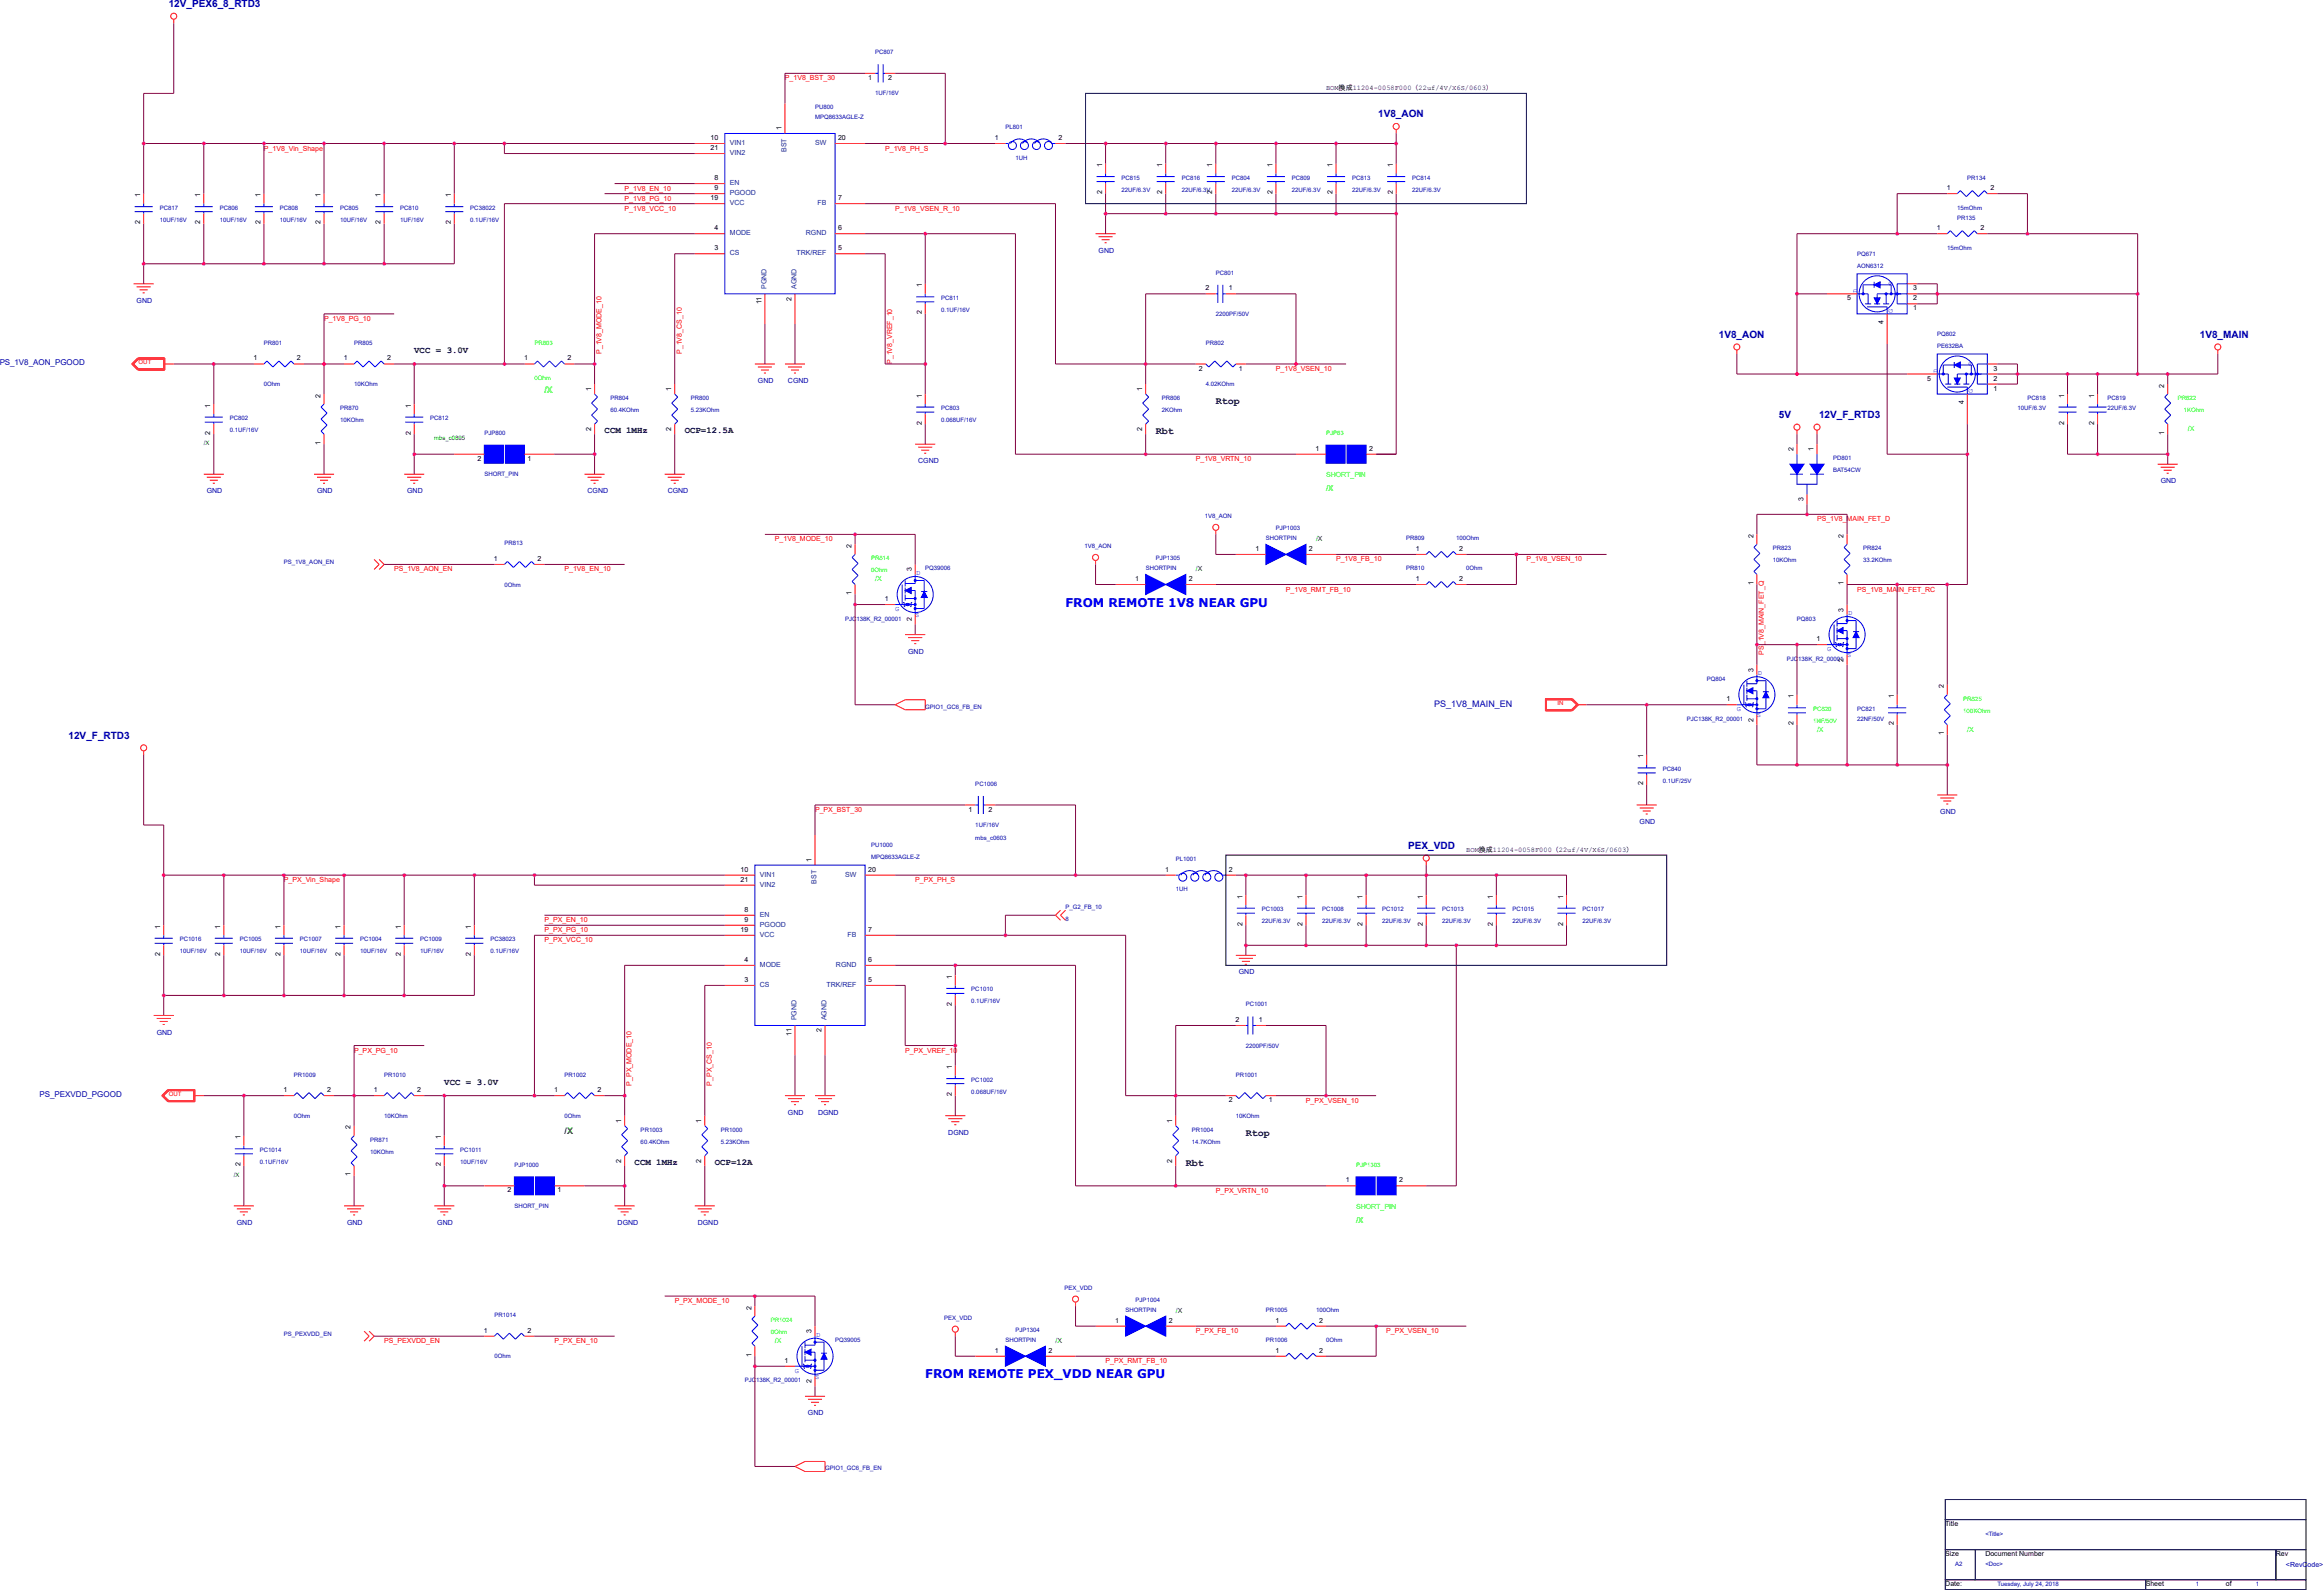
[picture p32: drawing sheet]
<svg xmlns="http://www.w3.org/2000/svg" width="158mm" height="108mm" viewBox="0 0 158 108" stroke-linecap="round" stroke-linejoin="round" font-family="sans-serif">
<defs><g id="words">
<g font-size=".8" fill="#00f">
<text x="72.4" y="41.2">FROM REMOTE 1V8 NEAR GPU</text>
<text x="62.9" y="93.7">FROM REMOTE PEX_VDD NEAR GPU</text>
</g>
<g font-size=".7" fill="#0000a0">
<text x="11.5" y=".5">12V_PEX6_8_RTD3</text>
<text x="93.7" y="8">1V8_AON</text>
<text x="116.8" y="23">1V8_AON</text>
<text x="149.5" y="23">1V8_MAIN</text>
<text x="120.9" y="28.4">5V</text>
<text x="123.6" y="28.4">12V_F_RTD3</text>
<text x="4.7" y="50.2">12V_F_RTD3</text>
<text x="95.7" y="57.7">PEX_VDD</text>
</g>
<g font-size=".7">
<text x="78.6" y="29.5">Rbt</text>
<text x="82.6" y="27.5">Rtop</text>
<text x="84.7" y="77.2">Rtop</text>
<text x="80.6" y="79.2">Rbt</text>
</g>
<g font-size=".6">
<text x="28.2" y="24">VCC = 3.0V</text>
<text x="41.1" y="29.4">CCM 1MHz</text>
<text x="46.5" y="29.4">OCP=12.5A</text>
<text x="30.2" y="73.7">VCC = 3.0V</text>
<text x="43.1" y="79.1">CCM 1MHz</text>
<text x="48.6" y="79.1">OCP=12A</text>
</g>
<text font-size=".6" fill="#0f0" x="37" y="26.7">/X</text>
<text font-size=".6" fill="#0000a0" x="97.5" y="48">PS_1V8_MAIN_EN</text>
<text font-size=".6" fill="#008000" x="38.4" y="77">/X</text>
<g font-size=".5" fill="#f00">
<text x="53.4" y="5.5">P_1V8_BST_30</text>
<text x="17.9" y="10.2">P_1V8_Vin_Shape</text>
<text x="60.2" y="10.2">P_1V8_PH_S</text>
<text x="42.5" y="13">P_1V8_EN_10</text>
<text x="42.5" y="14.3">P_1V8_VCC_10</text>
<text x="42.5" y="13.6">P_1V8_PG_10</text>
<text x="60.8" y="14.3">P_1V8_VSEN_R_10</text>
<text x="22" y="21.8">P_1V8_PG_10</text>
<text x="40.9" y="24.1" transform="rotate(-90 40.9 24.1)">P_1V8_MODE_10</text>
<text x="46.3" y="24.1" transform="rotate(-90 46.3 24.1)">P_1V8_CS_10</text>
<text x="60.6" y="24.7" transform="rotate(-90 60.6 24.7)">P_1V8_VREF_10</text>
<text x="86.7" y="25.2">P_1V8_VSEN_10</text>
<text x="81.3" y="31.3">P_1V8_VRTN_10</text>
<text x="123.5" y="35.4">PS_1V8_MAIN_FET_D</text>
<text x="26.8" y="38.8">PS_1V8_AON_EN</text>
<text x="38.4" y="38.8">P_1V8_EN_10</text>
<text x="52.7" y="36.8">P_1V8_MODE_10</text>
<text x="87.4" y="40.2">P_1V8_RMT_FB_10</text>
<text x="90.8" y="38.2">P_1V8_FB_10</text>
<text x="103.7" y="38.2">P_1V8_VSEN_10</text>
<text x="126.2" y="40.2">PS_1V8_MAIN_FET_RC</text>
<text x="119.9" y="44.5" transform="rotate(-90 119.9 44.5)">PS_1V8_MAIN_FET_Q</text>
<text x="19.3" y="59.9">P_PX_Vin_Shape</text>
<text x="55.4" y="55.2">P_PX_BST_30</text>
<text x="62.2" y="59.9">P_PX_PH_S</text>
<text x="37" y="62.7">P_PX_EN_10</text>
<text x="37" y="64">P_PX_VCC_10</text>
<text x="37" y="63.3">P_PX_PG_10</text>
<text x="24.1" y="71.5">P_PX_PG_10</text>
<text x="61.5" y="71.5">P_PX_VREF_10</text>
<text x="42.9" y="73.8" transform="rotate(-90 42.9 73.8)">P_PX_MODE_10</text>
<text x="48.4" y="73.8" transform="rotate(-90 48.4 73.8)">P_PX_CS_10</text>
<text x="88.8" y="74.9">P_PX_VSEN_10</text>
<text x="82.6" y="81.1">P_PX_VRTN_10</text>
<text x="45.9" y="88.5">P_PX_MODE_10</text>
<text x="26.1" y="91.3">PS_PEXVDD_EN</text>
<text x="37.7" y="91.3">P_PX_EN_10</text>
<text x="75.1" y="92.6">P_PX_RMT_FB_10</text>
<text x="81.3" y="90.6">P_PX_FB_10</text>
<text x="94.2" y="90.6">P_PX_VSEN_10</text>
</g>
<g font-size=".5">
<text x="59" y="5.4">1</text>
<text x="60.4" y="5.4">2</text>
<text x="48.3" y="9.5">10</text>
<text x="48.3" y="10.2">21</text>
<text x="53.1" y="8.9" transform="rotate(-90 53.1 8.9)">1</text>
<text x="57" y="9.5">20</text>
<text x="67.6" y="9.5">1</text>
<text x="71.9" y="9.5">2</text>
<text x="74.9" y="11.4" transform="rotate(-90 74.9 11.4)">1</text>
<text x="79" y="11.4" transform="rotate(-90 79 11.4)">1</text>
<text x="82.4" y="11.4" transform="rotate(-90 82.4 11.4)">1</text>
<text x="86.5" y="11.4" transform="rotate(-90 86.5 11.4)">1</text>
<text x="90.1" y="6.1">BOM換成11204-0058F000（22uf/4V/X6S/0603）</text>
<text x="90.6" y="11.4" transform="rotate(-90 90.6 11.4)">1</text>
<text x="94.7" y="11.4" transform="rotate(-90 94.7 11.4)">1</text>
<text x="9.5" y="15.2" transform="rotate(-90 9.5 15.2)">2</text>
<text x="9.5" y="13.4" transform="rotate(-90 9.5 13.4)">1</text>
<text x="13.6" y="15.2" transform="rotate(-90 13.6 15.2)">2</text>
<text x="13.6" y="13.4" transform="rotate(-90 13.6 13.4)">1</text>
<text x="17.7" y="15.2" transform="rotate(-90 17.7 15.2)">2</text>
<text x="17.7" y="13.4" transform="rotate(-90 17.7 13.4)">1</text>
<text x="21.8" y="15.2" transform="rotate(-90 21.8 15.2)">2</text>
<text x="21.8" y="13.4" transform="rotate(-90 21.8 13.4)">1</text>
<text x="25.9" y="15.2" transform="rotate(-90 25.9 15.2)">2</text>
<text x="25.9" y="13.4" transform="rotate(-90 25.9 13.4)">1</text>
<text x="30.6" y="15.2" transform="rotate(-90 30.6 15.2)">2</text>
<text x="30.6" y="13.4" transform="rotate(-90 30.6 13.4)">1</text>
<text x="48.3" y="13.6">19</text>
<text x="48.6" y="17">3</text>
<text x="48.6" y="15.6">4</text>
<text x="48.6" y="12.2">8</text>
<text x="48.6" y="12.9">9</text>
<text x="57" y="17">5</text>
<text x="57" y="15.6">6</text>
<text x="57" y="13.6">7</text>
<text x="74.9" y="13.2" transform="rotate(-90 74.9 13.2)">2</text>
<text x="79" y="13.2" transform="rotate(-90 79 13.2)">2</text>
<text x="82.4" y="13.2" transform="rotate(-90 82.4 13.2)">2</text>
<text x="86.5" y="13.2" transform="rotate(-90 86.5 13.2)">2</text>
<text x="90.6" y="13.2" transform="rotate(-90 90.6 13.2)">2</text>
<text x="94.7" y="13.2" transform="rotate(-90 94.7 13.2)">2</text>
<text x="131.6" y="15.6">1</text>
<text x="132.3" y="12.9">1</text>
<text x="134.6" y="15.6">2</text>
<text x="135.3" y="12.9">2</text>
<text x="51.8" y="20.7" transform="rotate(-90 51.8 20.7)">11</text>
<text x="53.8" y="20.4" transform="rotate(-90 53.8 20.4)">2</text>
<text x="62.6" y="21.4" transform="rotate(-90 62.6 21.4)">2</text>
<text x="62.6" y="19.5" transform="rotate(-90 62.6 19.5)">1</text>
<text x="81.9" y="19.7">2</text>
<text x="83.5" y="19.7">1</text>
<text x="125.5" y="20.4">5</text>
<text x="128" y="22" transform="rotate(-90 128 22)">4</text>
<text x="130" y="21.1">1</text>
<text x="130" y="20.4">2</text>
<text x="130" y="19.7">3</text>
<text x="14.3" y="29.5" transform="rotate(-90 14.3 29.5)">2</text>
<text x="14.3" y="27.7" transform="rotate(-90 14.3 27.7)">1</text>
<text x="17.2" y="24.5">1</text>
<text x="20.2" y="24.5">2</text>
<text x="21.8" y="27" transform="rotate(-90 21.8 27)">2</text>
<text x="23.4" y="24.5">1</text>
<text x="26.3" y="24.5">2</text>
<text x="27.9" y="29.5" transform="rotate(-90 27.9 29.5)">2</text>
<text x="27.9" y="27.7" transform="rotate(-90 27.9 27.7)">1</text>
<text x="35.6" y="24.5">1</text>
<text x="38.6" y="24.5">2</text>
<text x="40.2" y="29.3" transform="rotate(-90 40.2 29.3)">2</text>
<text x="40.2" y="26.6" transform="rotate(-90 40.2 26.6)">1</text>
<text x="45.6" y="29.3" transform="rotate(-90 45.6 29.3)">2</text>
<text x="45.6" y="26.6" transform="rotate(-90 45.6 26.6)">1</text>
<text x="62.6" y="28.8" transform="rotate(-90 62.6 28.8)">2</text>
<text x="62.6" y="27" transform="rotate(-90 62.6 27)">1</text>
<text x="77.6" y="29.3" transform="rotate(-90 77.6 29.3)">2</text>
<text x="77.6" y="26.6" transform="rotate(-90 77.6 26.6)">1</text>
<text x="81.5" y="25.2">2</text>
<text x="84.2" y="25.2">1</text>
<text x="131" y="25.9">5</text>
<text x="133.5" y="27.5" transform="rotate(-90 133.5 27.5)">4</text>
<text x="135.5" y="26.5">1</text>
<text x="135.5" y="25.9">2</text>
<text x="135.5" y="25.2">3</text>
<text x="140.3" y="28.8" transform="rotate(-90 140.3 28.8)">2</text>
<text x="140.3" y="27" transform="rotate(-90 140.3 27)">1</text>
<text x="142.3" y="28.8" transform="rotate(-90 142.3 28.8)">2</text>
<text x="142.3" y="27" transform="rotate(-90 142.3 27)">1</text>
<text x="147.1" y="29.5" transform="rotate(-90 147.1 29.5)">1</text>
<text x="147.1" y="26.3" transform="rotate(-90 147.1 26.3)">2</text>
<text x="21.8" y="30.2" transform="rotate(-90 21.8 30.2)">1</text>
<text x="32.5" y="31.3">2</text>
<text x="35.8" y="31.3">1</text>
<text x="89.4" y="30.6">1</text>
<text x="93.1" y="30.6">2</text>
<text x="121.9" y="30.7" transform="rotate(-90 121.9 30.7)">2</text>
<text x="122.6" y="34.1" transform="rotate(-90 122.6 34.1)">3</text>
<text x="123.3" y="30.7" transform="rotate(-90 123.3 30.7)">1</text>
<text x="33.6" y="38.1">1</text>
<text x="36.5" y="38.1">2</text>
<text x="57.9" y="40.4" transform="rotate(-90 57.9 40.4)">1</text>
<text x="57.9" y="37.2" transform="rotate(-90 57.9 37.2)">2</text>
<text x="60.1" y="40.8">1</text>
<text x="62" y="38.8" transform="rotate(-90 62 38.8)">3</text>
<text x="77.2" y="39.5">1</text>
<text x="80.8" y="39.5">2</text>
<text x="85.3" y="37.4">1</text>
<text x="89" y="37.4">2</text>
<text x="96.2" y="37.4">1</text>
<text x="96.2" y="39.5">1</text>
<text x="99.2" y="37.4">2</text>
<text x="99.2" y="39.5">2</text>
<text x="119.2" y="39.7" transform="rotate(-90 119.2 39.7)">1</text>
<text x="119.2" y="36.6" transform="rotate(-90 119.2 36.6)">2</text>
<text x="125.3" y="41.6" transform="rotate(-90 125.3 41.6)">3</text>
<text x="125.3" y="39.7" transform="rotate(-90 125.3 39.7)">1</text>
<text x="125.3" y="36.6" transform="rotate(-90 125.3 36.6)">2</text>
<text x="62" y="42.2" transform="rotate(-90 62 42.2)">2</text>
<text x="117.3" y="47.7">1</text>
<text x="119.2" y="45.6" transform="rotate(-90 119.2 45.6)">3</text>
<text x="121.9" y="47.4" transform="rotate(-90 121.9 47.4)">1</text>
<text x="123.5" y="43.6">1</text>
<text x="125.3" y="45" transform="rotate(-90 125.3 45)">2</text>
<text x="128.7" y="47.4" transform="rotate(-90 128.7 47.4)">1</text>
<text x="132.1" y="46.8" transform="rotate(-90 132.1 46.8)">2</text>
<text x="111.7" y="53.4" transform="rotate(-90 111.7 53.4)">2</text>
<text x="111.7" y="51.5" transform="rotate(-90 111.7 51.5)">1</text>
<text x="119.2" y="49" transform="rotate(-90 119.2 49)">2</text>
<text x="121.9" y="49.3" transform="rotate(-90 121.9 49.3)">2</text>
<text x="128.7" y="49.3" transform="rotate(-90 128.7 49.3)">2</text>
<text x="132.1" y="50" transform="rotate(-90 132.1 50)">1</text>
<text x="50.3" y="59.2">10</text>
<text x="50.3" y="59.9">21</text>
<text x="55.2" y="58.6" transform="rotate(-90 55.2 58.6)">1</text>
<text x="59" y="59.2">20</text>
<text x="65.8" y="55.1">1</text>
<text x="67.2" y="55.1">2</text>
<text x="79.2" y="59.2">1</text>
<text x="83.5" y="59.2">2</text>
<text x="99.7" y="57.9">BOM換成11204-0058F000（22uf/4V/X6S/0603）</text>
<text x="10.9" y="64.9" transform="rotate(-90 10.9 64.9)">2</text>
<text x="10.9" y="63.1" transform="rotate(-90 10.9 63.1)">1</text>
<text x="15" y="64.9" transform="rotate(-90 15 64.9)">2</text>
<text x="15" y="63.1" transform="rotate(-90 15 63.1)">1</text>
<text x="19.1" y="64.9" transform="rotate(-90 19.1 64.9)">2</text>
<text x="19.1" y="63.1" transform="rotate(-90 19.1 63.1)">1</text>
<text x="23.1" y="64.9" transform="rotate(-90 23.1 64.9)">2</text>
<text x="23.1" y="63.1" transform="rotate(-90 23.1 63.1)">1</text>
<text x="27.2" y="64.9" transform="rotate(-90 27.2 64.9)">2</text>
<text x="27.2" y="63.1" transform="rotate(-90 27.2 63.1)">1</text>
<text x="32" y="64.9" transform="rotate(-90 32 64.9)">2</text>
<text x="32" y="63.1" transform="rotate(-90 32 63.1)">1</text>
<text x="50.3" y="63.3">19</text>
<text x="50.6" y="65.4">4</text>
<text x="50.6" y="62">8</text>
<text x="50.6" y="62.6">9</text>
<text x="59" y="65.4">6</text>
<text x="59" y="63.3">7</text>
<text x="84.4" y="62.9" transform="rotate(-90 84.4 62.9)">2</text>
<text x="84.4" y="61.1" transform="rotate(-90 84.4 61.1)">1</text>
<text x="88.5" y="62.9" transform="rotate(-90 88.5 62.9)">2</text>
<text x="88.5" y="61.1" transform="rotate(-90 88.5 61.1)">1</text>
<text x="92.6" y="62.9" transform="rotate(-90 92.6 62.9)">2</text>
<text x="92.6" y="61.1" transform="rotate(-90 92.6 61.1)">1</text>
<text x="96.7" y="62.9" transform="rotate(-90 96.7 62.9)">2</text>
<text x="96.7" y="61.1" transform="rotate(-90 96.7 61.1)">1</text>
<text x="101.5" y="62.9" transform="rotate(-90 101.5 62.9)">2</text>
<text x="101.5" y="61.1" transform="rotate(-90 101.5 61.1)">1</text>
<text x="106.2" y="62.9" transform="rotate(-90 106.2 62.9)">2</text>
<text x="106.2" y="61.1" transform="rotate(-90 106.2 61.1)">1</text>
<text x="50.6" y="66.7">3</text>
<text x="53.8" y="70.4" transform="rotate(-90 53.8 70.4)">11</text>
<text x="55.8" y="70.2" transform="rotate(-90 55.8 70.2)">2</text>
<text x="59" y="66.7">5</text>
<text x="64.7" y="68.3" transform="rotate(-90 64.7 68.3)">2</text>
<text x="64.7" y="66.5" transform="rotate(-90 64.7 66.5)">1</text>
<text x="84" y="69.4">2</text>
<text x="85.6" y="69.4">1</text>
<text x="16.3" y="77.4" transform="rotate(-90 16.3 77.4)">1</text>
<text x="19.3" y="74.2">1</text>
<text x="22.2" y="74.2">2</text>
<text x="23.8" y="76.7" transform="rotate(-90 23.8 76.7)">2</text>
<text x="25.4" y="74.2">1</text>
<text x="28.4" y="74.2">2</text>
<text x="30" y="77.4" transform="rotate(-90 30 77.4)">1</text>
<text x="37.7" y="74.2">1</text>
<text x="40.6" y="74.2">2</text>
<text x="42.2" y="76.3" transform="rotate(-90 42.2 76.3)">1</text>
<text x="47.7" y="76.3" transform="rotate(-90 47.7 76.3)">1</text>
<text x="64.7" y="74.5" transform="rotate(-90 64.7 74.5)">2</text>
<text x="64.7" y="72.6" transform="rotate(-90 64.7 72.6)">1</text>
<text x="79.7" y="76.3" transform="rotate(-90 79.7 76.3)">1</text>
<text x="83.5" y="74.9">2</text>
<text x="86.2" y="74.9">1</text>
<text x="16.3" y="79.2" transform="rotate(-90 16.3 79.2)">2</text>
<text x="23.8" y="79.9" transform="rotate(-90 23.8 79.9)">1</text>
<text x="30" y="79.2" transform="rotate(-90 30 79.2)">2</text>
<text x="34.5" y="81">2</text>
<text x="37.9" y="81">1</text>
<text x="42.2" y="79" transform="rotate(-90 42.2 79)">2</text>
<text x="47.7" y="79" transform="rotate(-90 47.7 79)">2</text>
<text x="79.7" y="79" transform="rotate(-90 79.7 79)">2</text>
<text x="91.5" y="80.3">1</text>
<text x="95.1" y="80.3">2</text>
<text x="51.1" y="89" transform="rotate(-90 51.1 89)">2</text>
<text x="75.8" y="89.9">1</text>
<text x="79.4" y="89.9">2</text>
<text x="86.7" y="89.9">1</text>
<text x="89.7" y="89.9">2</text>
<text x="32.9" y="90.6">1</text>
<text x="35.8" y="90.6">2</text>
<text x="51.1" y="92.2" transform="rotate(-90 51.1 92.2)">1</text>
<text x="53.3" y="92.6">1</text>
<text x="55.2" y="94" transform="rotate(-90 55.2 94)">2</text>
<text x="55.2" y="90.6" transform="rotate(-90 55.2 90.6)">3</text>
<text x="67.6" y="91.9">1</text>
<text x="71.3" y="91.9">2</text>
<text x="86.7" y="91.9">1</text>
<text x="89.7" y="91.9">2</text>
<text x="132.2" y="103.7">Title</text>
<text x="132.2" y="105.7">Size</text>
<text x="132.2" y="107.8">Date:</text>
<text x="134.9" y="105.7">Document Number</text>
<text x="145.8" y="107.8">Sheet</text>
<text x="151.3" y="107.8">of</text>
<text x="154.7" y="105.7">Rev</text>
</g>
<g font-size=".5" fill="#004080">
<text x="49.6" y="9.9">VIN1</text>
<text x="49.6" y="10.5">VIN2</text>
<text x="53.5" y="10.3" transform="rotate(-90 53.5 10.3)">BST</text>
<text x="55.4" y="9.9">SW</text>
<text x="49.6" y="17.3">CS</text>
<text x="49.6" y="16">MODE</text>
<text x="49.6" y="12.6">EN</text>
<text x="49.6" y="13.3">PGOOD</text>
<text x="49.6" y="13.9">VCC</text>
<text x="54.1" y="17.3">TRK/REF</text>
<text x="54.8" y="16">RGND</text>
<text x="55.6" y="13.9">FB</text>
<text x="52.1" y="19.6" transform="rotate(-90 52.1 19.6)">PGND</text>
<text x="54.1" y="19.6" transform="rotate(-90 54.1 19.6)">AGND</text>
<text x="51.6" y="59.6">VIN1</text>
<text x="57.5" y="59.6">SW</text>
<text x="51.6" y="65.7">MODE</text>
<text x="51.6" y="62.3">EN</text>
<text x="51.6" y="63">PGOOD</text>
<text x="51.6" y="63.7">VCC</text>
<text x="51.6" y="60.3">VIN2</text>
<text x="55.5" y="60.1" transform="rotate(-90 55.5 60.1)">BST</text>
<text x="56.8" y="65.7">RGND</text>
<text x="57.6" y="63.7">FB</text>
<text x="51.6" y="67.1">CS</text>
<text x="54.1" y="69.3" transform="rotate(-90 54.1 69.3)">PGND</text>
<text x="56.2" y="69.3" transform="rotate(-90 56.2 69.3)">AGND</text>
<text x="56.2" y="67.1">TRK/REF</text>
</g>
<g font-size=".5" fill="#0000a0">
<text x="74.7" y="17.2">GND</text>
<text x="9.3" y="20.6">GND</text>
<text x="0" y="24.8">PS_1V8_AON_PGOOD</text>
<text x="51.5" y="26">GND</text>
<text x="53.6" y="26">CGND</text>
<text x="14.1" y="33.5">GND</text>
<text x="21.5" y="33.5">GND</text>
<text x="27.7" y="33.5">GND</text>
<text x="39.9" y="33.5">CGND</text>
<text x="45.4" y="33.5">CGND</text>
<text x="62.4" y="31.5">CGND</text>
<text x="146.9" y="32.8">GND</text>
<text x="61.7" y="44.4">GND</text>
<text x="111.4" y="56">GND</text>
<text x="131.9" y="55.3">GND</text>
<text x="10.7" y="70.3">GND</text>
<text x="84.2" y="66.2">GND</text>
<text x="2.7" y="74.5">PS_PEXVDD_PGOOD</text>
<text x="53.6" y="75.7">GND</text>
<text x="55.6" y="75.7">DGND</text>
<text x="64.5" y="77.1">DGND</text>
<text x="16.1" y="83.2">GND</text>
<text x="23.6" y="83.2">GND</text>
<text x="29.7" y="83.2">GND</text>
<text x="42" y="83.2">DGND</text>
<text x="47.4" y="83.2">DGND</text>
<text x="54.9" y="96.2">GND</text>
<text x="155.4" y="106.5">&lt;RevCode&gt;</text>
</g>
<g font-size=".5" fill="#00f">
<text x="126.3" y="19.9" transform="rotate(-90 126.3 19.9)">D</text>
<text x="128.6" y="21.3" transform="rotate(-90 128.6 21.3)">G</text>
<text x="128.6" y="19.4" transform="rotate(-90 128.6 19.4)">S</text>
<text x="131.7" y="25.3" transform="rotate(-90 131.7 25.3)">D</text>
<text x="134.1" y="26.7" transform="rotate(-90 134.1 26.7)">G</text>
<text x="134.1" y="24.9" transform="rotate(-90 134.1 24.9)">S</text>
<text x="60.8" y="41.5">G</text>
<text x="62.2" y="41.9">S</text>
<text x="62.3" y="39.1">D</text>
<text x="125.6" y="41.8">D</text>
<text x="119.5" y="45.9">D</text>
<text x="124.2" y="44.2">G</text>
<text x="125.5" y="44.7">S</text>
<text x="118.1" y="48.3">G</text>
<text x="119.4" y="48.7">S</text>
<text x="54" y="93.3">G</text>
<text x="55.4" y="93.7">S</text>
<text x="55.5" y="90.8">D</text>
</g>
<g font-size=".5" fill="#0f0">
<text x="148.7" y="29.3">/X</text>
<text x="90.1" y="32.4">SHORT_PIN</text>
<text x="90.1" y="33.4">/X</text>
<text x="59.5" y="39.5">/X</text>
<text x="123.5" y="49.7">/X</text>
<text x="133.7" y="49.7">/X</text>
<text x="92.2" y="82.1">SHORT_PIN</text>
<text x="92.2" y="83.1">/X</text>
<text x="52.7" y="91.3">/X</text>
</g>
<g font-size=".5" fill="#008000">
<text x="81.3" y="38.8">/X</text>
<text x="89.4" y="36.8">/X</text>
<text x="79.9" y="89.2">/X</text>
<text x="71.7" y="91.3">/X</text>
</g>
<g font-size=".4" fill="#0000a0">
<text x="59.5" y="3.7">PC807</text>
<text x="55.4" y="7.4">PU800</text>
<text x="55.4" y="8.1">MPQ8633AGLE-Z</text>
<text x="59.5" y="6.5">1UF/16V</text>
<text x="68.3" y="8.8">PL801</text>
<text x="69" y="10.8">1UH</text>
<text x="10.9" y="14.2">PC817</text>
<text x="10.9" y="15.1">10UF/16V</text>
<text x="14.9" y="14.2">PC806</text>
<text x="14.9" y="15.1">10UF/16V</text>
<text x="19" y="14.2">PC808</text>
<text x="19" y="15.1">10UF/16V</text>
<text x="23.1" y="14.2">PC805</text>
<text x="23.1" y="15.1">10UF/16V</text>
<text x="27.2" y="14.2">PC810</text>
<text x="27.2" y="15.1">1UF/16V</text>
<text x="32" y="14.2">PC38022</text>
<text x="32" y="15.1">0.1UF/16V</text>
<text x="76.2" y="12.2">PC815</text>
<text x="76.2" y="13">22UF/6.3V</text>
<text x="80.3" y="12.2">PC816</text>
<text x="80.3" y="13">22UF/6.3V</text>
<text x="83.7" y="12.2">PC804</text>
<text x="83.7" y="13">22UF/6.3V</text>
<text x="87.8" y="12.2">PC809</text>
<text x="87.8" y="13">22UF/6.3V</text>
<text x="91.9" y="12.2">PC813</text>
<text x="91.9" y="13">22UF/6.3V</text>
<text x="96" y="12.2">PC814</text>
<text x="96" y="13">22UF/6.3V</text>
<text x="126.2" y="17.4">PQ671</text>
<text x="132.4" y="17">15mOhm</text>
<text x="133" y="14.9">PR135</text>
<text x="133" y="14.2">15mOhm</text>
<text x="133.7" y="12.2">PR134</text>
<text x="17.9" y="23.4">PR801</text>
<text x="24.1" y="23.4">PR805</text>
<text x="64" y="20.4">PC811</text>
<text x="64" y="21.2">0.1UF/16V</text>
<text x="82" y="23.4">PR802</text>
<text x="82.6" y="18.7">PC801</text>
<text x="82.6" y="21.5">2200PF/50V</text>
<text x="126.2" y="18.2">AON6312</text>
<text x="131.7" y="22.8">PQ802</text>
<text x="131.7" y="23.6">PE632BA</text>
<text x="15.6" y="28.5">PC802</text>
<text x="15.6" y="29.4">0.1UF/16V</text>
<text x="17.9" y="26.2">0Ohm</text>
<text x="23.1" y="27.9">PR870</text>
<text x="23.1" y="28.7">10KOhm</text>
<text x="24.1" y="26.2">10KOhm</text>
<text x="29.2" y="28.5">PC812</text>
<text x="32.9" y="29.6">PJP800</text>
<text x="41.5" y="27.2">PR804</text>
<text x="41.5" y="28">60.4KOhm</text>
<text x="46.9" y="27.2">PR800</text>
<text x="46.9" y="28">5.23KOhm</text>
<text x="64" y="27.9">PC803</text>
<text x="64" y="28.7">0.068UF/16V</text>
<text x="79" y="27.2">PR806</text>
<text x="79" y="28">2KOhm</text>
<text x="82" y="26.2">4.02KOhm</text>
<text x="137.1" y="27.9">10UF/6.3V</text>
<text x="137.8" y="27.2">PC818</text>
<text x="143.2" y="27.2">PC819</text>
<text x="143.2" y="27.9">22UF/6.3V</text>
<text x="32.9" y="32.4">SHORT_PIN</text>
<text x="81.9" y="35.2">1V8_AON</text>
<text x="124.6" y="31.3">PD801</text>
<text x="124.6" y="32.1">BAT54CW</text>
<text x="19.3" y="38.4">PS_1V8_AON_EN</text>
<text x="34.3" y="37.1">PR813</text>
<text x="34.3" y="39.9">0Ohm</text>
<text x="62.9" y="38.8">PQ39006</text>
<text x="73.7" y="37.3">1V8_AON</text>
<text x="77.9" y="38.8">SHORTPIN</text>
<text x="78.6" y="38.1">PJP1305</text>
<text x="86" y="36.7">SHORTPIN</text>
<text x="86.7" y="36">PJP1003</text>
<text x="95.6" y="36.7">PR809</text>
<text x="95.6" y="38.8">PR810</text>
<text x="99" y="36.7">100Ohm</text>
<text x="99.7" y="38.8">0Ohm</text>
<text x="120.5" y="37.4">PR823</text>
<text x="120.5" y="38.2">10KOhm</text>
<text x="126.6" y="37.4">PR824</text>
<text x="126.6" y="38.2">33.2KOhm</text>
<text x="57.4" y="42.2">PJC138K_R2_00001</text>
<text x="116" y="46.3">PQ804</text>
<text x="121.5" y="44.9">PJC138K_R2_00001</text>
<text x="122.1" y="42.2">PQ803</text>
<text x="62.9" y="48.2">GPIO1_GC6_FB_EN</text>
<text x="66.3" y="53.4">PC1006</text>
<text x="113" y="52.4">PC840</text>
<text x="113" y="53.2">0.1UF/25V</text>
<text x="114.6" y="49">PJC138K_R2_00001</text>
<text x="126.2" y="48.3">PC821</text>
<text x="126.2" y="49">22NF/50V</text>
<text x="59.2" y="57.6">PU1000</text>
<text x="59.2" y="58.4">MPQ8633AGLE-Z</text>
<text x="66.3" y="56.2">1UF/16V</text>
<text x="66.3" y="57.1">mbs_c0603</text>
<text x="79.9" y="58.5">PL1001</text>
<text x="12.2" y="64">PC1016</text>
<text x="12.2" y="64.8">10UF/16V</text>
<text x="16.3" y="64">PC1005</text>
<text x="16.3" y="64.8">10UF/16V</text>
<text x="20.4" y="64">PC1007</text>
<text x="20.4" y="64.8">10UF/16V</text>
<text x="24.5" y="64">PC1004</text>
<text x="24.5" y="64.8">10UF/16V</text>
<text x="28.6" y="64">PC1009</text>
<text x="28.6" y="64.8">1UF/16V</text>
<text x="33.3" y="64">PC38023</text>
<text x="33.3" y="64.8">0.1UF/16V</text>
<text x="72.4" y="61.8">P_G2_FB_10</text>
<text x="72.4" y="62.6">8</text>
<text x="79.9" y="60.6">1UH</text>
<text x="85.8" y="61.9">PC1003</text>
<text x="85.8" y="62.7">22UF/6.3V</text>
<text x="89.9" y="61.9">PC1008</text>
<text x="89.9" y="62.7">22UF/6.3V</text>
<text x="93.9" y="61.9">PC1012</text>
<text x="93.9" y="62.7">22UF/6.3V</text>
<text x="98" y="61.9">PC1013</text>
<text x="98" y="62.7">22UF/6.3V</text>
<text x="102.8" y="61.9">PC1015</text>
<text x="102.8" y="62.7">22UF/6.3V</text>
<text x="107.6" y="61.9">PC1017</text>
<text x="107.6" y="62.7">22UF/6.3V</text>
<text x="66" y="67.4">PC1010</text>
<text x="66" y="68.2">0.1UF/16V</text>
<text x="84.7" y="68.4">PC1001</text>
<text x="84.7" y="71.2">2200PF/50V</text>
<text x="20" y="73.2">PR1009</text>
<text x="20" y="75.9">0Ohm</text>
<text x="25.2" y="77.6">PR871</text>
<text x="26.1" y="73.2">PR1010</text>
<text x="26.1" y="75.9">10KOhm</text>
<text x="38.4" y="73.2">PR1002</text>
<text x="38.4" y="75.9">0Ohm</text>
<text x="43.5" y="76.9">PR1003</text>
<text x="43.5" y="77.7">60.4KOhm</text>
<text x="49" y="76.9">PR1000</text>
<text x="49" y="77.7">5.23KOhm</text>
<text x="66" y="73.5">PC1002</text>
<text x="66" y="74.3">0.068UF/16V</text>
<text x="81" y="76.9">PR1004</text>
<text x="81" y="77.7">14.7KOhm</text>
<text x="84" y="73.2">PR1001</text>
<text x="84" y="75.9">10KOhm</text>
<text x="17.7" y="78.3">PC1014</text>
<text x="17.7" y="79.1">0.1UF/16V</text>
<text x="25.2" y="78.4">10KOhm</text>
<text x="31.3" y="78.3">PC1011</text>
<text x="31.3" y="79.1">10UF/16V</text>
<text x="35" y="79.3">PJP1000</text>
<text x="35" y="82.1">SHORT_PIN</text>
<text x="33.6" y="89.5">PR1014</text>
<text x="64.2" y="89.7">PEX_VDD</text>
<text x="72.4" y="87.7">PEX_VDD</text>
<text x="76.5" y="89.2">SHORTPIN</text>
<text x="77.2" y="88.5">PJP1004</text>
<text x="86" y="89.2">PR1005</text>
<text x="89.4" y="89.2">100Ohm</text>
<text x="19.3" y="90.8">PS_PEXVDD_EN</text>
<text x="33.6" y="92.3">0Ohm</text>
<text x="50.6" y="93.9">PJC138K_R2_00001</text>
<text x="56.8" y="91.2">PQ39005</text>
<text x="68.3" y="91.2">SHORTPIN</text>
<text x="69" y="90.5">PJP1304</text>
<text x="86" y="91.2">PR1006</text>
<text x="90.1" y="91.2">0Ohm</text>
<text x="56.1" y="99.9">GPIO1_GC6_FB_EN</text>
<text x="132.9" y="106.4">A2</text>
<text x="134.9" y="106.4">&lt;Doc&gt;</text>
<text x="134.9" y="104.3">&lt;Title&gt;</text>
<text x="135.8" y="107.8">Tuesday, July 24, 2018</text>
<text x="149.2" y="107.8">1</text>
<text x="153.3" y="107.8">1</text>
</g>
<g font-size=".4" fill="#0f0">
<text x="36.3" y="23.4">PR803</text>
<text x="36.3" y="25.8">0Ohm</text>
<text x="90.1" y="29.6">PJP63</text>
<text x="148" y="27.2">PR822</text>
<text x="148.4" y="28">1KOhm</text>
<text x="59.2" y="38.1">PR814</text>
<text x="59.2" y="38.9">0Ohm</text>
<text x="133.4" y="47.6">PR825</text>
<text x="123.2" y="48.3">PC820</text>
<text x="123.2" y="49.1">1NF/50V</text>
<text x="133.4" y="48.4">100KOhm</text>
<text x="92.2" y="79.3">PJP1303</text>
<text x="52.4" y="89.8">PR1024</text>
<text x="52.4" y="90.7">0Ohm</text>
</g>
<g font-size=".4" fill="#f00">
<text x="9.4" y="24.7">OUT</text>
<text x="105.9" y="47.9">IN</text>
<text x="11.5" y="74.5">OUT</text>
</g>
<g font-size=".4" fill="#008000">
<text x="29.5" y="29.9">mbs_c0805</text>
<text x="13.9" y="30.3">/X</text>
<text x="15.9" y="80">/X</text>
</g>
</g></defs>
<g fill="none" stroke="#00f" stroke-width=".07">
<path d="M9.2 14h1.2M9.2 14.4h1.2M9.8 13.8v.2M9.8 14.4v.1M13.2 14h1.3M13.2 14.4h1.3M13.9 13.8v.2M13.9 14.4v.1M17.3 14h1.2M17.3 14.4h1.2M17.9 13.8v.2M17.9 14.4v.1"/>
<path d="M21.4 14h1.2M21.4 14.4h1.2M22 13.8v.2M22 14.4v.1M25.5 14h1.2M25.5 14.4h1.2M26.1 13.8v.2M26.1 14.4v.1M30.3 14h1.2M30.3 14.4h1.2M30.9 13.8v.2M30.9 14.4v.1"/>
<path d="M49.3 9.1h7.5v10.9h-7.5zM59.5 5h.2M59.7 4.4v1.2M60 4.4v1.2M60 5h.2M62.9 20v.2M68.3 9.8h.2M69.8 9.7a.75 .75 0 0 0-1.1 .1M70.7 9.7a.75 .75 0 0 0-1.2 .1M71.5 9.7a.75 .75 0 0 0-1.2 .1M71.5 9.8h.2M74.5 12h1.3"/>
<path d="M74.5 12.3h1.3M75.1 11.8v.2M75.1 12.3v.2M78.6 12h1.2M78.6 12.3h1.2M79.2 11.8v.2M79.2 12.3v.2M82 12h1.2M82 12.3h1.2M82.6 20h.2M82.6 11.8v.2M82.6 12.3v.2"/>
<path d="M82.8 19.4v1.2M83.1 19.4v1.2M83.1 20h.2M86.1 12h1.2M86.1 12.3h1.2M86.7 11.8v.2M86.7 12.3v.2M90.2 12h1.2M90.2 12.3h1.2M90.8 11.8v.2M90.8 12.3v.2M94.3 12h1.2"/>
<path d="M94.3 12.3h1.2M94.9 11.8v.2M94.9 12.3v.2M126.2 18.6h3.4v2.7h-3.4zM126.2 20h.8v.6M126.6 20v-.6h1.9v.6M127.4 19.2v.4M128.2 20v.6M129.6 20h-2v.6M129.6 19.3h-.7v1.3h.7M13.9 28.3h1.2M13.9 28.7h1.2"/>
<path d="M14.5 28.1v.2M14.5 28.7v.1M27.5 28.3h1.3M27.5 28.7h1.3M28.2 28.1v.2M28.2 28.7v.1M61.3 39.7v1.4M61.5 39.4v.5M61.5 39.9v.4M62.2 39v.6h-.7M62.2 39.4h.6v2h-.6M62.3 20.2h1.2"/>
<path d="M62.3 20.5h1.2M62.3 27.7h1.2M62.3 28h1.2M62.9 20.5v.1M62.9 27.5v.2M62.9 28v.1M121.7 32.2h.8M122.1 32.2v.7h1.4v-.7M122.1 30.9v.6M122.8 32.9v.7M123 32.2h1M123.5 30.9v.6"/>
<path d="M126.8 20.6h.4M126.9 20.9h1.4v.4M127.4 20.6h.4M128 20.6h.4M131.7 24.1h3.4v2.7h-3.4zM131.7 25.4h.7v.7M132.1 25.4v-.6h1.9v.6M132.2 26.1h.4M132.4 26.3h1.3v.5M132.8 26.1h.4M132.8 24.6v.4M133.4 26.1h.5"/>
<path d="M133.6 25.4v.7M135.1 24.7h-.7v1.4h.7M135.1 25.4h-2.1v.7M139.9 27.7h1.2M139.9 28h1.2M140.5 27.5v.2M140.5 28v.1M142 27.7h1.2M142 28h1.2M142.6 27.5v.2M142.6 28v.1M51.3 58.8h7.5v10.9h-7.5z"/>
<path d="M60.8 41.1h1.4M61.4 40.9h.1v.3M61.5 40.4v.4M61.5 40.1h.7v1.7M61.5 40.7h.7M62 40.9h-.1v.3M62.6 40.2h.4M66.3 54.7h.2M66.5 54.1v1.2M66.8 54.1v1.2M66.8 54.7h.2M79.9 59.5h.2"/>
<path d="M81.4 59.4a.75 .75 0 0 0-1.1 .1M82.2 59.4a.75 .75 0 0 0-1.1 .1M83 59.4a.75 .75 0 0 0-1.1 .1M83 59.5h.3M111.3 52.2h1.2M111.3 52.5h1.2M111.9 52v.2M111.9 52.5v.2M118.1 47.9h1.3M118.5 46.5v1.4M118.6 47.8h.1v.2M118.7 46.3v.4"/>
<path d="M118.7 46.7v.4M118.7 47.2v.4M118.7 46.9h.7v1.7M118.7 47.5h.7M119.2 47.8h-.1v.2M119.4 45.8v.7h-.7M119.4 46.3h.6v1.9h-.6M119.8 47h.4M121.5 48.1h1.3M121.5 48.4h1.3M122.1 47.9v.2M122.1 48.4v.2"/>
<path d="M124.2 43.8h1.3M124.7 42.4v1.4M124.7 43.7h.1v.2h.1M124.9 42.2v.4M124.9 42.6v.5M124.9 43.1v.4M124.9 42.9h.6v1.6M124.9 43.4h.6M125.3 43.7v.2h-.1M125.5 41.8v.6h-.6M125.5 42.2h.7v1.9h-.7M126 42.9h.4"/>
<path d="M128.3 48.1h1.3M128.3 48.4h1.3M128.9 47.9v.2M128.9 48.4v.2M10.5 63.8h1.2M10.5 64.1h1.2M11.1 63.6v.2M11.1 64.1v.1M14.6 63.8h1.2M14.6 64.1h1.2M15.2 63.6v.2M15.2 64.1v.1"/>
<path d="M16 78.1h1.2M16 78.4h1.2M16.6 77.9v.2M16.6 78.4v.1M18.7 63.8h1.2M18.7 64.1h1.2M19.3 63.6v.2M19.3 64.1v.1M22.8 63.8h1.2M22.8 64.1h1.2M23.4 63.6v.2M23.4 64.1v.1"/>
<path d="M26.9 63.8h1.2M26.9 64.1h1.2M27.5 63.6v.2M27.5 64.1v.1M29.6 78.1h1.2M29.6 78.4h1.2M30.2 77.9v.2M30.2 78.4v.1M31.6 63.8h1.3M31.6 64.1h1.3M32.2 63.6v.2M32.2 64.1v.1"/>
<path d="M64.3 67.2h1.2M64.3 67.5h1.2M64.3 73.3h1.2M64.3 73.6h1.2M64.9 67v.2M64.9 67.5v.1M64.9 73.1v.2M64.9 73.6v.2M84.1 61.7h1.2M84.1 62.1h1.2M84.7 69.7h.1M84.7 61.5v.2"/>
<path d="M84.7 62.1v.1M84.8 69.1v1.2M85.2 69.1v1.2M85.2 69.7h.2M88.2 61.7h1.2M88.2 62.1h1.2M88.8 61.5v.2M88.8 62.1v.1M92.2 61.7h1.3M92.2 62.1h1.3M92.9 61.5v.2M92.9 62.1v.1"/>
<path d="M96.3 61.7h1.3M96.3 62.1h1.3M96.9 61.5v.2M96.9 62.1v.1M101.1 61.7h1.2M101.1 62.1h1.2M101.7 61.5v.2M101.7 62.1v.1M105.9 61.7h1.2M105.9 62.1h1.2M106.5 61.5v.2M106.5 62.1v.1"/>
<path d="M54 92.8h1.4M54.5 91.5v1.3M54.6 92.7v.3h.1M54.7 91.2v.4M54.7 91.7v.4M54.7 92.2v.4M54.7 91.9h.7v1.6M54.7 92.4h.7M55.2 92.7h-.1v.3M55.4 90.8v.6h-.7M55.4 91.2h.6v1.9h-.6M55.8 92h.4"/>
<circle cx="68.8" cy="9.9" r=".27"/>
<circle cx="69.6" cy="9.9" r=".27"/>
<circle cx="70.4" cy="9.9" r=".27"/>
<circle cx="71.3" cy="9.9" r=".27"/>
<circle cx="127.6" cy="20" r="1.23"/>
<circle cx="133" cy="25.4" r="1.23"/>
<circle cx="62.2" cy="40.4" r="1.23"/>
<circle cx="80.4" cy="59.6" r=".27"/>
<circle cx="81.2" cy="59.6" r=".27"/>
<circle cx="82" cy="59.6" r=".27"/>
<circle cx="82.8" cy="59.6" r=".27"/>
<circle cx="119.4" cy="47.2" r="1.23"/>
<circle cx="125.5" cy="43.1" r="1.23"/>
<circle cx="55.4" cy="92.2" r="1.23"/>
</g>
<g fill="none" stroke="#f00" stroke-width=".07">
<path d="M9.1 19.3h1.3M9.3 19.5h.9M9.5 19.7h.5M9.7 19.9h.1M9.8 13.2v.6M9.8 14.5v.7M11.8 1.3v.3M13.9 13.2v.6M13.9 14.5v.7M17.9 13.2v.6M17.9 14.5v.7M22 13.2v.6"/>
<path d="M22 14.5v.7M26.1 13.2v.6M26.1 14.5v.7M30.9 13.2v.6M30.9 14.5v.7M47.2 15.9h2.1M47.2 13.2h2.1M47.2 17.2h2.1M47.2 13.8h2.1M47.2 12.5h2.1M47.2 9.8h2.1M47.2 10.4h2.1"/>
<path d="M52 20v2M53.4 7v2.1M54 20v2M56.8 15.9h2M56.8 17.2h2M56.8 13.8h2M56.8 9.8h2M58.8 5h.7M60.2 5h.6M62.9 19.3v.7M67.7 9.8h.6M71.7 9.8h.7"/>
<path d="M74.5 15.9h1.3M74.7 16.1h.9M74.9 16.3h.5M75.1 16.5h.1M75.1 11.1v.7M75.1 12.5v.7M79.2 11.1v.7M79.2 12.5v.7M82 20h.6M82.6 11.1v.7M82.6 12.5v.7M83.3 20h.7"/>
<path d="M86.7 11.1v.7M86.7 12.5v.7M90.8 11.1v.7M90.8 12.5v.7M94.9 8.8v.3M94.9 11.1v.7M94.9 12.5v.7M124.2 20h2M129.6 20h.7M129.6 19.3h.7M131.7 15.9h.7M132.4 13.2h.6"/>
<path d="M134.4 15.9h.7M135.1 13.2h.7M9.4 24.3h1.8v.8h-1.8M9.4 24.4h1.7v.7h-1.7M11.1 24.7h.7M13.9 32.2h1.3M14.1 32.4h.9M14.3 32.6h.5M14.5 32.8h.1M14.5 27.5v.6M14.5 28.8v.7M17.3 24.7h.6"/>
<path d="M20 24.7h.7M21.3 32.2h1.4M21.5 32.4h1M21.8 32.6h.5M22 32.8h.1M22 26.8v.7M22 29.5v.7M23.4 24.7h.7M26.1 24.7h.7M27.5 32.2h1.3M27.7 32.4h.9M27.9 32.6h.5"/>
<path d="M28.1 32.8h.1M28.2 27.5v.6M28.2 28.8v.7M30.9 30.9h2M33.6 38.4h.7M35.6 30.9h2.1M35.6 24.7h.7M36.3 38.4h.7M38.4 24.7h.6M39.7 32.2h1.4M39.9 32.4h1M40.1 32.6h.6"/>
<path d="M40.3 32.8h.2M40.4 26.1v.7M40.4 28.8v.7M45.2 32.2h1.3M45.4 32.4h.9M45.6 32.6h.5M45.8 32.8h.1M45.9 26.1v.7M45.9 28.8v.7M51.3 24.7h1.4M51.5 24.9h1M51.7 25.1h.6"/>
<path d="M51.9 25.3h.2M53.4 24.7h1.3M53.6 24.9h.9M53.8 25.1h.5M54 25.3h.1M58.1 37v.7M58.1 39.7v.7M62.2 38.4v.6M62.2 30.2h1.4M62.4 30.4h1M62.6 30.6h.6M62.8 30.8h.2"/>
<path d="M62.9 20.6v.7M62.9 26.8v.7M62.9 28.1v.7M74.5 38.1v.3M75.8 39.7h2.1M77.9 26.1v.7M77.9 28.8v.7M80.6 39.7h2M81.3 24.7h.7M82.6 36v.3M84 24.7h.7M84 37.7h2"/>
<path d="M88.1 30.9h2M88.8 37.7h2M92.9 30.9h2M96.3 39.7h.6M96.3 37.7h.6M99 39.7h.7M99 37.7h.7M118.1 23.8v.3M119.4 36.3v.7M119.4 39v.7M122.1 29.2v.3M122.1 30.2v.7"/>
<path d="M122.8 33.6v.7M123.5 29.2v.3M123.5 30.2v.7M125.5 36.3v.7M125.5 39v.7M128.3 21.3v2.1M129.6 20.6h.7M129.6 25.4h2.1M133.7 26.8v2M135.1 24.7h.7M135.1 26.1h.7M135.1 25.4h.7"/>
<path d="M140.5 26.8v.7M140.5 28.1v.7M142.6 26.8v.7M142.6 28.1v.7M146.7 31.5h1.3M146.9 31.7h.9M147.1 32h.5M147.3 32.2h.1M147.3 26.1v.7M147.3 28.8v.7M150.7 23.8v.3M9.8 51v.3"/>
<path d="M49.3 59.5h2M55.4 56.7v2.1M58.8 59.5h2M60.2 41.1h.6M61.5 47.5h1.4v.7h-1.4M61.5 43.1h1.4M61.7 43.3h1M61.9 43.5h.6M62.1 43.7h.2M62.2 41.8v.6M65.6 54.7h.7M67 54.7h.7"/>
<path d="M79.2 59.5h.7M83.3 59.5h.7M96.9 58.5v.3M106.8 47.5h-1.7v.7h1.7M106.9 47.5h-1.9v.8h1.9M107.2 47.9h.6M111.2 54.7h1.4M111.4 54.9h1M111.6 55.1h.6M111.9 55.3h.1M111.9 51.3v.7M111.9 52.7v.6"/>
<path d="M117.4 47.9h.7M119.4 45.2v.6M119.4 48.6v.7M122.1 47.2v.7M122.1 48.6v.7M123.5 43.8h.7M125.5 41.1v.7M125.5 44.5v.7M128.9 47.2v.7M128.9 48.6v.7M131.7 54h1.3M131.9 54.2h.9"/>
<path d="M132.1 54.4h.5M132.3 54.6h.1M132.4 46.5v.7M132.4 49.3v.6M10.4 69h1.4M10.7 69.2h.9M10.9 69.4h.5M11.1 69.6h.1M11.1 62.9v.7M11.1 64.2v.7M11.4 74h1.8v.9h-1.8M11.5 74.1h1.7v.7h-1.7"/>
<path d="M13.2 74.5h.7M15.2 62.9v.7M15.2 64.2v.7M16.6 77.2v.7M16.6 78.5v.7M19.3 62.9v.7M19.3 64.2v.7M19.3 74.5h.7M22 74.5h.7M23.4 62.9v.7M23.4 64.2v.7M24.1 76.5v.7"/>
<path d="M24.1 79.2v.7M25.4 74.5h.7M27.5 62.9v.7M27.5 64.2v.7M28.2 74.5h.6M30.2 77.2v.7M30.2 78.5v.7M32.2 62.9v.7M32.2 64.2v.7M37.7 74.5h.7M40.4 74.5h.7M42.5 75.8v.7"/>
<path d="M42.5 78.5v.7M47.9 75.8v.7M47.9 78.5v.7M49.3 67h2M49.3 65.6h2M49.3 63.6h2M49.3 62.2h2M49.3 62.9h2M49.3 60.1h2M53.4 74.5h1.3M53.6 74.7h.9M53.8 74.9h.5"/>
<path d="M54 75.1h.1M54 69.7v2M55.4 74.5h1.4M55.6 74.7h1M55.8 74.9h.5M56 75.1h.1M56.1 69.7v2M58.8 67h2M58.8 65.6h2M58.8 63.6h2M64.2 75.8h1.4M64.5 76h.9"/>
<path d="M64.7 76.2h.5M64.9 76.4h.1M64.9 66.3v.7M64.9 67.6v.7M64.9 72.4v.7M64.9 73.8v.7M79.9 75.8v.7M79.9 78.5v.7M83.3 74.5h.7M84 69.7h.7M84 64.9h1.4M84.2 65.1h1"/>
<path d="M84.4 65.3h.6M84.6 65.5h.1M84.7 60.8v.7M84.7 62.2v.7M85.4 69.7h.6M86 74.5h.7M88.8 60.8v.7M88.8 62.2v.7M92.9 60.8v.7M92.9 62.2v.7M96.9 60.8v.7M96.9 62.2v.7"/>
<path d="M101.7 60.8v.7M101.7 62.2v.7M106.5 60.8v.7M106.5 62.2v.7M15.9 81.9h1.4M16.1 82.1h1M16.3 82.4h.5M16.5 82.6h.1M23.4 81.9h1.3M23.6 82.1h.9M23.8 82.4h.5M24 82.6h.1"/>
<path d="M29.5 81.9h1.4M29.7 82.1h1M29.9 82.4h.6M30.1 82.6h.2M32.9 90.8h.7M32.9 80.6h2.1M35.6 90.8h.7M37.7 80.6h2M41.8 81.9h1.3M42 82.1h.9M42.2 82.4h.5M42.4 82.6h.1"/>
<path d="M47.2 81.9h1.4M47.4 82.1h1M47.6 82.4h.6M47.8 82.6h.2M51.3 88.8v.6M51.3 91.5v.7M53.4 92.8h.6M54.7 99.3h1.4v.7h-1.4M54.7 94.9h1.4M54.9 95.1h1M55.1 95.3h.6M55.3 95.5h.2"/>
<path d="M55.4 90.1v.7M55.4 93.5v.7M64.9 90.5v.3M66.3 92.2h2M71.1 92.2h2M73.1 88.5v.3M74.5 90.1h2M79.2 90.1h2.1M86.7 92.2h.7M86.7 90.1h.7M89.4 92.2h.7M89.4 90.1h.7"/>
<path d="M90.1 80.6h2.1M94.9 80.6h2"/>
<circle cx="11.8" cy="1.1" r=".2"/>
<circle cx="94.9" cy="8.6" r=".2"/>
<circle cx="74.5" cy="37.9" r=".2"/>
<circle cx="82.6" cy="35.8" r=".2"/>
<circle cx="118.1" cy="23.6" r=".2"/>
<circle cx="122.1" cy="29" r=".2"/>
<circle cx="123.5" cy="29" r=".2"/>
<circle cx="150.7" cy="23.6" r=".2"/>
<circle cx="9.8" cy="50.8" r=".2"/>
<circle cx="96.9" cy="58.3" r=".2"/>
<circle cx="64.9" cy="90.3" r=".2"/>
<circle cx="73.1" cy="88.3" r=".2"/>
</g>
<g fill="#00f" stroke="#00f" stroke-width=".07">
<path d="M68.3 91.5l1.4 .7-1.4 .6z"/>
<path d="M69.7 92.2l1.4-.7v1.3z"/>
<path d="M34.4 30.3h1.2v1.2h-1.2z"/>
<path d="M32.9 30.3h1.3v1.2h-1.3z"/>
<path d="M127.4 19.4l.4-.2v.4z"/>
<path d="M127.4 20.2h.4l-.2 .4z"/>
<path d="M77.9 39l1.3 .7-1.3 .7z"/>
<path d="M79.2 39.7l1.4-.7v1.4z"/>
<path d="M126.2 42.9l.2 .4h-.4z"/>
<path d="M124.9 42.9l.4-.3v.5z"/>
<path d="M124.8 43.8l.2-.1v.2z"/>
<path d="M125.1 43.7l.2 .1-.2 .1z"/>
<path d="M90.1 30.3h1.3v1.2h-1.3z"/>
<path d="M91.6 30.3h1.3v1.2h-1.3z"/>
<path d="M121.7 31.5h.9l-.5 .7z"/>
<path d="M123 31.5h1l-.5 .7z"/>
<path d="M62.8 40.2l.2 .4h-.4z"/>
<path d="M61.5 40.1l.4-.2v.4z"/>
<path d="M61.5 41.1l.2-.1v.1z"/>
<path d="M61.7 41l.2 .1h-.2z"/>
<path d="M76.5 89.4l1.4 .7-1.4 .7z"/>
<path d="M77.9 90.1l1.3-.7v1.4z"/>
<path d="M86 37l1.4 .7-1.4 .7z"/>
<path d="M87.4 37.7l1.4-.7v1.4z"/>
<path d="M56 92l.2 .4h-.4z"/>
<path d="M54.7 91.9l.4-.2v.4z"/>
<path d="M54.6 92.8h.2v.1z"/>
<path d="M54.9 92.8h.2l-.2 .1z"/>
<path d="M120 47l.2 .4h-.4z"/>
<path d="M118.7 46.9l.4-.2v.4z"/>
<path d="M118.7 47.9l.2-.1v.2z"/>
<path d="M118.9 47.8l.2 .1-.2 .1z"/>
<path d="M92.2 80h1.3v1.2h-1.3z"/>
<path d="M93.6 80h1.3v1.2h-1.3z"/>
<path d="M36.4 80h1.3v1.2h-1.3z"/>
<path d="M35 80h1.3v1.2h-1.3z"/>
<path d="M132.8 24.8l.4-.2v.4z"/>
<path d="M132.8 25.7h.4l-.2 .4z"/>
<circle cx="126.6" cy="20" r=".07"/>
<circle cx="128.2" cy="20" r=".07"/>
<circle cx="128.5" cy="20" r=".07"/>
<circle cx="128.9" cy="20" r=".07"/>
<circle cx="125.5" cy="42.2" r=".07"/>
<circle cx="125.5" cy="43.8" r=".07"/>
<circle cx="125.5" cy="44.1" r=".07"/>
<circle cx="125.5" cy="43.4" r=".07"/>
<circle cx="62.2" cy="39.4" r=".07"/>
<circle cx="62.2" cy="41.1" r=".07"/>
<circle cx="62.2" cy="41.4" r=".07"/>
<circle cx="62.2" cy="40.7" r=".07"/>
<circle cx="55.4" cy="91.2" r=".07"/>
<circle cx="55.4" cy="92.8" r=".07"/>
<circle cx="55.4" cy="93.1" r=".07"/>
<circle cx="55.4" cy="92.4" r=".07"/>
<circle cx="119.4" cy="46.3" r=".07"/>
<circle cx="119.4" cy="47.9" r=".07"/>
<circle cx="119.4" cy="48.2" r=".07"/>
<circle cx="119.4" cy="47.5" r=".07"/>
<circle cx="132.1" cy="25.4" r=".07"/>
<circle cx="133.6" cy="25.4" r=".07"/>
<circle cx="134" cy="25.4" r=".07"/>
<circle cx="134.4" cy="25.4" r=".07"/>
</g>
<g fill="#000" stroke="#00f" stroke-width=".07">
<path d="M132.4 15.9l.2-.2zM132.6 15.7l.4 .4zM133 16.1l.4-.4zM133 13.2l.2-.2zM133.2 13l.4 .4zM133.4 15.7l.4 .4zM133.6 13.4l.5-.4zM133.8 16.1l.4-.4zM134.1 13l.4 .4zM134.2 15.7l.2 .2zM134.5 13.4l.4-.4zM134.9 13l.2 .2z"/>
<path d="M17.9 24.7l.2-.2zM18.1 24.5l.4 .4zM18.5 24.9l.5-.4zM19 24.5l.4 .4zM19.4 24.9l.4-.4zM19.8 24.5l.2 .2zM22 27.5l-.2 .2zM22.2 28.1l-.4 .4zM21.8 29.3l.4-.4zM21.8 29.3l.2 .2zM21.8 27.7l.4 .4zM21.8 28.5l.4 .4z"/>
<path d="M24.1 24.7l.2-.2zM24.3 24.5l.4 .4zM24.7 24.9l.4-.4zM25.1 24.5l.4 .4zM25.5 24.9l.4-.4zM25.9 24.5l.2 .2zM34.3 38.4l.2-.2zM34.5 38.2l.4 .4zM35.3 38.2l-.4 .4zM35.3 38.2l.4 .4zM36.1 38.2l-.4 .4zM36.1 38.2l.2 .2z"/>
<path d="M36.3 24.7l.2-.2zM36.5 24.5l.4 .4zM36.9 24.9l.4-.4zM37.3 24.5l.5 .4zM37.8 24.9l.4-.4zM38.2 24.5l.2 .2zM40.2 28.2l.4 .4zM40.2 27.4l.4 .4zM40.4 26.8l.2 .2zM40.6 28.6l-.2 .2zM40.2 28.2l.4-.4zM40.6 27l-.4 .4z"/>
<path d="M45.7 28.2l.4 .4zM45.7 27.4l.4 .4zM45.9 26.8l.2 .2zM45.9 28.8l.2-.2zM45.7 28.2l.4-.4zM46.1 27l-.4 .4zM57.9 37.9l.2-.2zM58.3 38.3l-.4 .4zM58.3 39.1l-.4 .4zM57.9 39.5l.2 .2zM57.9 37.9l.4 .4zM57.9 38.7l.4 .4z"/>
<path d="M77.7 28.2l.4 .4zM77.7 27.4l.4 .4zM77.9 26.8l.2 .2zM77.9 28.8l.2-.2zM77.7 28.2l.4-.4zM77.7 27.4l.4-.4zM82 24.7l.2 .2zM82.6 24.5l-.4 .4zM82.6 24.5l.4 .4zM83 24.9l.4-.4zM83.4 24.5l.4 .4zM84 24.7l-.2 .2z"/>
<path d="M96.9 37.7l.2-.2zM96.9 39.7l.2-.2zM97.1 37.5l.5 .4zM97.1 39.5l.5 .4zM97.6 37.9l.4-.4zM97.6 39.9l.4-.4zM98 37.5l.4 .4zM98 39.5l.4 .4zM98.4 37.9l.4-.4zM98.4 39.9l.4-.4zM98.8 37.5l.2 .2zM98.8 39.5l.2 .2z"/>
<path d="M119.2 37.2l.2-.2zM119.2 38l.4-.4zM119.2 38.8l.4-.4zM119.2 38.8l.2 .2zM119.2 37.2l.4 .4zM119.2 38l.4 .4zM125.3 37.2l.2-.2zM125.3 38l.4-.4zM125.3 38.8l.4-.4zM125.3 38.8l.2 .2zM125.3 37.2l.4 .4zM125.3 38l.4 .4z"/>
<path d="M147.1 27l.2-.2zM147.1 27.8l.4-.4zM147.1 28.6l.4-.4zM147.1 28.6l.2 .2zM147.1 27l.4 .4zM147.1 27.8l.4 .4zM132.1 47.4l.3-.2zM132.1 48.2l.5-.4zM132.1 49l.5-.4zM132.1 49l.3 .3zM132.1 47.4l.5 .4zM132.1 48.2l.5 .4z"/>
<path d="M20 74.5l.2-.3zM20.2 74.2l.4 .5zM21 74.2l-.4 .5zM21 74.2l.4 .5zM21.4 74.7l.4-.5zM21.8 74.2l.2 .3zM23.9 77.4l.2-.2zM23.9 78.2l.4-.4zM24.3 78.6l-.4 .4zM23.9 79l.2 .2zM23.9 77.4l.4 .4zM23.9 78.2l.4 .4z"/>
<path d="M26.3 74.2l-.2 .3zM26.3 74.2l.4 .5zM26.7 74.7l.4-.5zM27.1 74.2l.4 .5zM27.5 74.7l.4-.5zM27.9 74.2l.3 .3zM38.6 74.2l-.2 .3zM38.6 74.2l.4 .5zM39.4 74.2l-.4 .5zM39.4 74.2l.4 .5zM40.2 74.2l-.4 .5zM40.2 74.2l.2 .3z"/>
<path d="M42.3 77.9l.4 .4zM42.3 77.1l.4 .4zM42.5 76.5l.2 .2zM42.5 78.5l.2-.2zM42.3 77.9l.4-.4zM42.3 77.1l.4-.4zM47.7 77.9l.4 .4zM47.7 77.1l.4 .4zM47.9 76.5l.2 .2zM48.1 78.3l-.2 .2zM48.1 77.5l-.4 .4zM47.7 77.1l.4-.4z"/>
<path d="M79.7 77.9l.4 .4zM79.7 77.1l.4 .4zM79.9 76.5l.2 .2zM79.9 78.5l.2-.2zM80.1 77.5l-.4 .4zM79.7 77.1l.4-.4zM84 74.5l.2 .2zM84.6 74.2l-.4 .5zM84.6 74.2l.4 .5zM85.4 74.2l-.4 .5zM85.4 74.2l.4 .5zM86 74.5l-.2 .2z"/>
<path d="M33.8 90.6l-.2 .2zM33.8 90.6l.4 .4zM34.2 91l.4-.4zM34.6 90.6l.4 .4zM35.4 90.6l-.4 .4zM35.4 90.6l.2 .2zM51.3 89.4l-.2 .2zM51.5 90l-.4 .5zM51.5 90.9l-.4 .4zM51.1 91.3l.2 .2zM51.1 89.6l.4 .4zM51.1 90.5l.4 .4z"/>
<path d="M87.4 90.1l.2-.2zM87.4 92.2l.2-.2zM87.6 89.9l.4 .4zM87.6 92l.4 .4zM88 90.3l.4-.4zM88 92.4l.4-.4zM88.4 89.9l.4 .4zM88.4 92l.4 .4zM88.8 90.3l.4-.4zM88.8 92.4l.4-.4zM89.2 89.9l.2 .2zM89.2 92l.2 .2z"/>
</g>
<g fill="#000" stroke="#f00" stroke-width=".07">
<path d="M8.9 24.7l.5-.4zM9 24.7l.4-.3zM9 24.7l.4-.4zM9.1 24.7l.3-.3zM8.9 24.7l.5 .4zM9 24.7l.4 .4zM9.1 24.7l.3 .4zM25.8 38.4l-.4 .3zM25.4 38l.4 .4zM25.8 38l.3 .4zM26.1 38.4l-.3 .3zM60.8 47.9l.7 .3z"/>
<path d="M60.8 47.9l.7-.4zM106.8 48.2l.4-.3zM106.8 48.3l.4-.4zM107.3 47.9l-.4 .4zM106.8 47.5l.4 .4zM106.9 47.5l.4 .4zM11.4 74l-.4 .5zM11.1 74.5l.4-.4zM11.5 74l-.4 .5zM11.5 74.1l-.4 .4zM11 74.5l.4 .4zM11.1 74.5l.4 .4z"/>
<path d="M11.1 74.5l.4 .3zM71.7 62.2l.4-.3zM71.7 62.2l.4 .3zM72.1 62.2l.3 .3zM72.1 62.2l.3-.3zM25.1 90.8l-.4 .3zM24.7 90.5l.4 .3zM25.1 90.5l.3 .3zM25.1 91.1l.3-.3zM54 99.6l.7 .4zM54 99.6l.7-.3z"/>
</g>
<path d="M132.2 101.9h24.5v1.4h-24.5zM132.2 103.3h24.5v2h-24.5zM132.2 105.3h2.1v2h-2.1zM132.2 107.3h13.6v.7h-13.6zM134.3 105.3h20.4v2h-20.4zM145.8 107.3h10.9v.7h-10.9zM154.7 105.3h2v2h-2z" fill="none" stroke="#000" stroke-width=".07"/>
<g fill="none" stroke="#800040" stroke-width=".07">
<path d="M9.8 9.8h37.4M9.8 15.2v4.1M11.8 1.6v4.7h-2v6.9M13.9 9.8v3.4M13.9 15.2v2.7M17.9 9.8v3.4M17.9 15.2v2.7M22 9.8v3.4M22 15.2v2.7M26.1 9.8v3.4M26.1 15.2v2.7M30.9 15.2v2.7h-21.1"/>
<path d="M30.9 9.8v3.4M34.3 9.8v.6h12.9M41.1 13.2h6.1M41.8 12.5h5.4M47.2 13.8h-12.9v10.9M47.2 15.9h-6.8v10.2M47.2 17.2h-1.3v8.9M58.8 5h-5.4v2M58.8 9.8h8.9M58.8 13.8h12.9v10.9h9.6M58.8 17.2h1.4v7.5h2.7M58.8 15.9h10.2v15h19.1"/>
<path d="M60.8 5h3.4v4.8M62.9 15.9v3.4M72.4 9.8h22.5M75.1 14.5h19.8M75.1 9.8v1.3M75.1 13.2v2.7M79.2 9.8v1.3M79.2 13.2v1.3M82 20h-4.1v6.1M82.6 9.8v1.3M82.6 13.2v1.3M84 20h4.1v4.7"/>
<path d="M86.7 9.8v1.3M86.7 13.2v1.3M90.8 9.8v1.3M90.8 13.2v1.3M94.9 13.2v17.7h-1.4M94.9 9.1v2M122.1 20h2.1M130.3 20h15M130.3 19.3h1.4v1.3h-1.4M131.7 15.9h-9.6v9.5M132.4 13.2h-3.5v2.7M135.1 15.9h10.2v9.5"/>
<path d="M135.8 13.2h2v2.7M11.8 24.7h5.5M14.5 24.7v2.8M14.5 29.5v2.7M20.7 24.7h2.7M22 30.2v2M26.1 38.4h7.5M26.8 24.7h8.8M26.8 21.3h-4.8v5.5M28.2 30.9h2.7M28.2 24.7v2.8M28.2 29.5v2.7"/>
<path d="M37 38.4h5.5M37.7 30.9h2.7M39 24.7h1.4M40.4 29.5v2.7M45.9 29.5v2.7M52 36.3h10.2v2.1M52 22v2.7M54 22v2.7M58.1 36.3v.7M62.9 21.3v5.5M62.9 28.8v1.4M74.5 38.4v1.3h1.3"/>
<path d="M77.9 29.5v1.4M82.6 36.3v1.4h1.4M82.6 39.7h13.7M84.7 24.7h6.8M90.8 37.7h5.5M99.7 37.7h9.5M103.1 37.7v2h-3.4M118.1 24.1v1.3h11.5M119.4 36.3v-1.4h6.1v1.4M119.4 39.7v5.5M122.1 29.5v.7M122.8 34.3v.6"/>
<path d="M123.5 29.5v.7M128.3 23.4v7.5h5.4M128.9 39.7v7.5M132.4 39.7v6.8M133.7 28.8v10.9h-8.2v1.4M135.8 24.7h1.3v1.4h-1.3M140.5 28.8v2.1h6.8M140.5 25.4v1.4M142.6 25.4v1.4M142.6 28.8v2.1M147.3 25.4v.7M147.3 29.5v2"/>
<path d="M150.7 24.1v1.3h-14.9M9.8 51.3v4.8h1.3v6.8M11.1 59.5h38.2M15.2 59.5v3.4M19.3 59.5v3.4M23.4 59.5v3.4M27.5 59.5v3.4M32.2 59.5v3.4M36.3 59.5v.6h13M58.1 40.4v7.5h2.7M58.1 41.1h2.1M60.8 59.5h18.4"/>
<path d="M62.2 42.4v.7M65.6 54.7h-10.2v2M67.7 54.7h5.4v4.8M84 59.5h22.5v1.3M84.7 59.5v1.3M88.8 59.5v1.3M92.9 59.5v1.3M96.9 58.8v2M101.7 59.5v1.3M107.8 47.9h9.6M111.9 47.9v3.4M111.9 53.3v1.4"/>
<path d="M119.4 49.3v2.7h13M119.4 43.8h4.1M122.1 43.8v3.4M122.1 49.3v2.7M125.5 45.2v6.8M128.9 49.3v2.7M132.4 49.9v4.1M11.1 64.9v4.1M13.9 74.5h5.4M15.2 64.9v2.7M16.6 74.5v2.7M16.6 79.2v2.7"/>
<path d="M19.3 64.9v2.7M22.7 74.5h2.7M23.4 64.9v2.7M24.1 79.9v2M27.5 64.9v2.7M28.8 71h-4.7v5.5M28.8 74.5h8.9M30.2 74.5v2.7M30.2 79.2v2.7M32.2 64.9v2.7h-21.1M37 62.2h12.3M37 62.9h12.3"/>
<path d="M41.1 74.5h1.4M42.5 79.2v2.7M47.9 79.2v2.7M49.3 65.6h-6.8v10.2M49.3 63.6h-13v10.9M49.3 67h-1.4v8.8M54 71.7v2.8M56.1 71.7v2.8M60.8 67h.7v4h3.4M60.8 63.6h15.7v10.9h6.8M60.8 65.6h12.3v15h17M64.9 65.6v.7"/>
<path d="M64.9 68.3v4.1M64.9 74.5v1.3M71.7 62.2h-3.4v1.4M79.9 79.2v1.4M84 69.7h-4.1v6.1M84.7 62.9v2M86 69.7h4.1v4.8M86.7 74.5h6.8M88.8 62.9v1.3M92.9 62.9v1.3M96.9 62.9v1.3M99 64.2v16.4h-2.1"/>
<path d="M101.7 62.9v1.3M106.5 62.9v1.3h-21.8M25.4 90.8h7.5M30.2 80.6h2.7M36.3 90.8h5.5M39.7 80.6h2.8M45.2 88.1h10.2v2M51.3 88.1v.7M51.3 92.2v7.4h2.7M51.3 92.8h2.1M55.4 94.2v.7M64.9 90.8v1.4h1.4"/>
<path d="M73.1 88.8v1.3h1.4M73.1 92.2h13.6M81.3 90.1h5.4M90.1 90.1h9.6M93.5 90.1v2.1h-3.4"/>
</g>
<g fill="#f0f">
<circle cx="40.4" cy="30.9" r=".14"/>
<circle cx="62.9" cy="15.9" r=".14"/>
<circle cx="34.3" cy="9.8" r=".14"/>
<circle cx="62.9" cy="24.7" r=".14"/>
<circle cx="82.6" cy="9.8" r=".14"/>
<circle cx="86.7" cy="9.8" r=".14"/>
<circle cx="82.6" cy="14.5" r=".14"/>
<circle cx="88.1" cy="24.7" r=".14"/>
<circle cx="77.9" cy="24.7" r=".14"/>
<circle cx="77.9" cy="30.9" r=".14"/>
<circle cx="13.9" cy="17.9" r=".14"/>
<circle cx="13.9" cy="9.8" r=".14"/>
<circle cx="17.9" cy="9.8" r=".14"/>
<circle cx="22" cy="9.8" r=".14"/>
<circle cx="26.1" cy="17.9" r=".14"/>
<circle cx="26.1" cy="9.8" r=".14"/>
<circle cx="14.5" cy="24.7" r=".14"/>
<circle cx="28.2" cy="24.7" r=".14"/>
<circle cx="64.2" cy="9.8" r=".14"/>
<circle cx="28.2" cy="30.9" r=".14"/>
<circle cx="34.3" cy="24.7" r=".14"/>
<circle cx="40.4" cy="24.7" r=".14"/>
<circle cx="90.8" cy="9.8" r=".14"/>
<circle cx="94.9" cy="9.8" r=".14"/>
<circle cx="75.1" cy="14.5" r=".14"/>
<circle cx="79.2" cy="14.5" r=".14"/>
<circle cx="90.8" cy="14.5" r=".14"/>
<circle cx="86.7" cy="14.5" r=".14"/>
<circle cx="94.9" cy="14.5" r=".14"/>
<circle cx="79.2" cy="9.8" r=".14"/>
<circle cx="75.1" cy="9.8" r=".14"/>
<circle cx="9.8" cy="9.8" r=".14"/>
<circle cx="9.8" cy="17.9" r=".14"/>
<circle cx="101.7" cy="59.5" r=".14"/>
<circle cx="96.9" cy="59.5" r=".14"/>
<circle cx="96.9" cy="64.2" r=".14"/>
<circle cx="16.6" cy="74.5" r=".14"/>
<circle cx="24.1" cy="74.5" r=".14"/>
<circle cx="11.1" cy="59.5" r=".14"/>
<circle cx="11.1" cy="67.6" r=".14"/>
<circle cx="42.5" cy="80.6" r=".14"/>
<circle cx="64.9" cy="65.6" r=".14"/>
<circle cx="27.5" cy="59.5" r=".14"/>
<circle cx="32.2" cy="59.5" r=".14"/>
<circle cx="36.3" cy="59.5" r=".14"/>
<circle cx="42.5" cy="74.5" r=".14"/>
<circle cx="64.9" cy="71" r=".14"/>
<circle cx="84.7" cy="59.5" r=".14"/>
<circle cx="88.8" cy="59.5" r=".14"/>
<circle cx="90.1" cy="74.5" r=".14"/>
<circle cx="79.9" cy="74.5" r=".14"/>
<circle cx="79.9" cy="80.6" r=".14"/>
<circle cx="19.3" cy="59.5" r=".14"/>
<circle cx="15.2" cy="59.5" r=".14"/>
<circle cx="19.3" cy="67.6" r=".14"/>
<circle cx="23.4" cy="67.6" r=".14"/>
<circle cx="23.4" cy="59.5" r=".14"/>
<circle cx="27.5" cy="67.6" r=".14"/>
<circle cx="36.3" cy="74.5" r=".14"/>
<circle cx="30.2" cy="74.5" r=".14"/>
<circle cx="73.1" cy="59.5" r=".14"/>
<circle cx="30.2" cy="80.6" r=".14"/>
<circle cx="15.2" cy="67.6" r=".14"/>
<circle cx="88.8" cy="64.2" r=".14"/>
<circle cx="84.7" cy="64.2" r=".14"/>
<circle cx="92.9" cy="59.5" r=".14"/>
<circle cx="92.9" cy="64.2" r=".14"/>
<circle cx="93.5" cy="90.1" r=".14"/>
<circle cx="103.1" cy="37.7" r=".14"/>
<circle cx="99" cy="64.2" r=".14"/>
<circle cx="101.7" cy="64.2" r=".14"/>
<circle cx="58.1" cy="36.3" r=".14"/>
<circle cx="58.1" cy="41.1" r=".14"/>
<circle cx="51.3" cy="88.1" r=".14"/>
<circle cx="51.3" cy="92.8" r=".14"/>
<circle cx="122.1" cy="25.4" r=".14"/>
<circle cx="137.1" cy="25.4" r=".14"/>
<circle cx="140.5" cy="25.4" r=".14"/>
<circle cx="128.9" cy="15.9" r=".14"/>
<circle cx="142.6" cy="25.4" r=".14"/>
<circle cx="147.3" cy="25.4" r=".14"/>
<circle cx="142.6" cy="30.9" r=".14"/>
<circle cx="147.3" cy="30.9" r=".14"/>
<circle cx="122.8" cy="35" r=".14"/>
<circle cx="119.4" cy="43.8" r=".14"/>
<circle cx="111.9" cy="47.9" r=".14"/>
<circle cx="128.9" cy="39.7" r=".14"/>
<circle cx="122.1" cy="43.8" r=".14"/>
<circle cx="122.1" cy="52" r=".14"/>
<circle cx="128.9" cy="52" r=".14"/>
<circle cx="125.5" cy="52" r=".14"/>
<circle cx="132.4" cy="39.7" r=".14"/>
<circle cx="132.4" cy="52" r=".14"/>
<circle cx="17.9" cy="17.9" r=".14"/>
<circle cx="22" cy="17.9" r=".14"/>
<circle cx="137.8" cy="15.9" r=".14"/>
<circle cx="133.7" cy="30.9" r=".14"/>
<circle cx="122.1" cy="20" r=".14"/>
<circle cx="131.7" cy="20" r=".14"/>
<circle cx="145.3" cy="20" r=".14"/>
<circle cx="145.3" cy="25.4" r=".14"/>
<circle cx="68.3" cy="63.6" r=".14"/>
<circle cx="22" cy="24.7" r=".14"/>
<circle cx="30.9" cy="9.8" r=".14"/>
</g>
<path d="M73.8 6.3h29.9v7.5h-29.9zM83.3 58.1h30v7.5h-30z" fill="none" stroke="#000" stroke-width=".07"/>
<use href="#words"/>
</svg>
